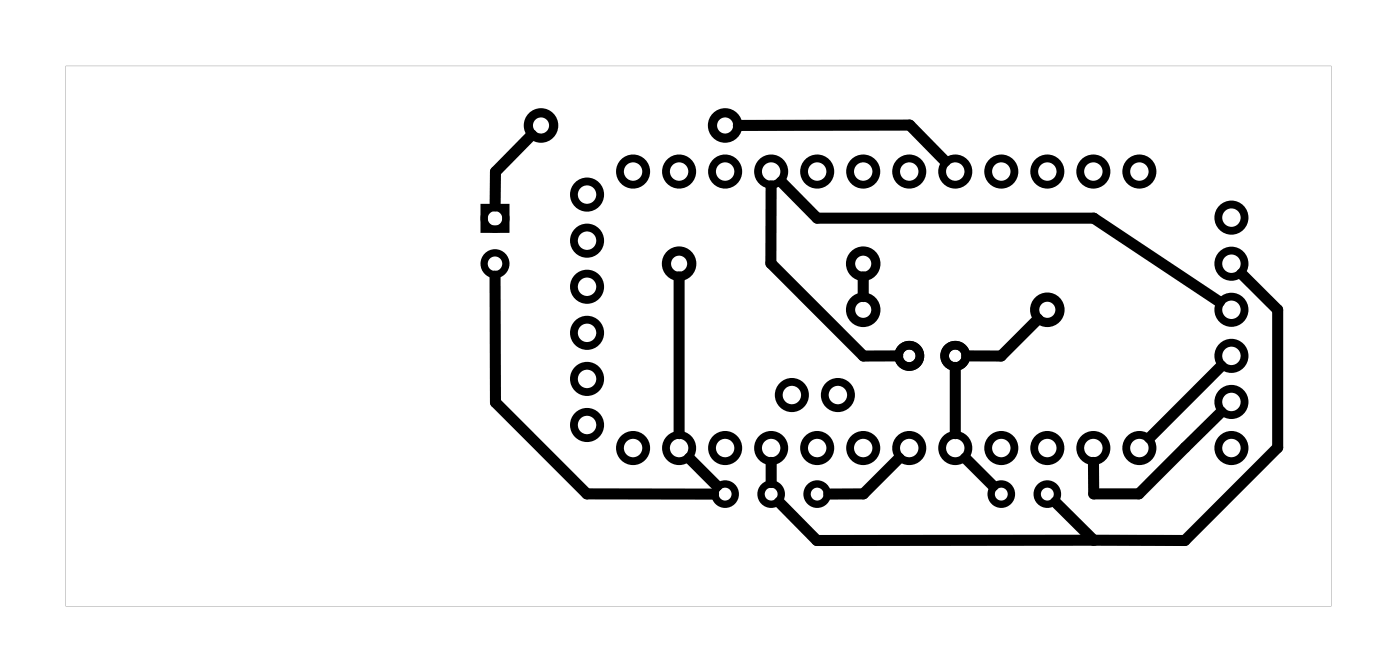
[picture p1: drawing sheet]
<svg xmlns="http://www.w3.org/2000/svg" width="77mm" height="37mm" viewBox="0 0 77 37" stroke-linecap="round" stroke-linejoin="round" font-family="sans-serif">
<path d="M3.6 3.6v29.8h69.9v-29.8zM3.6 3.6h69.9v29.8h-69.9z" fill="#000"/>
<g fill="none" stroke="#000" stroke-width=".41">
<circle cx="40" cy="27.2" r=".56"/>
<circle cx="42.6" cy="27.2" r=".56"/>
<circle cx="45.1" cy="27.2" r=".56"/>
<circle cx="55.3" cy="27.2" r=".56"/>
<circle cx="57.8" cy="27.2" r=".56"/>
</g>
<g fill="none" stroke="#000" stroke-width=".51">
<circle cx="29.9" cy="6.9" r=".7"/>
<circle cx="37.5" cy="14.5" r=".7"/>
<circle cx="40" cy="6.9" r=".7"/>
<circle cx="47.6" cy="14.5" r=".7"/>
<circle cx="47.6" cy="17.1" r=".7"/>
<circle cx="57.8" cy="17.1" r=".7"/>
</g>
<g fill="none" stroke="#000" stroke-width=".4">
<path d="M26.7 11.4h1.2v1.2h-1.2z"/>
<circle cx="27.3" cy="12" r=".6"/>
<circle cx="27.3" cy="14.5" r=".6"/>
</g>
<g fill="none" stroke="#000" stroke-width=".43">
<circle cx="32.4" cy="18.3" r=".72"/>
<circle cx="32.4" cy="15.8" r=".72"/>
<circle cx="32.4" cy="13.3" r=".72"/>
<circle cx="32.4" cy="10.7" r=".72"/>
<circle cx="34.9" cy="9.5" r=".72"/>
<circle cx="37.5" cy="9.5" r=".72"/>
<circle cx="40" cy="9.5" r=".72"/>
<circle cx="42.6" cy="9.5" r=".72"/>
<circle cx="45.1" cy="9.5" r=".72"/>
<circle cx="47.6" cy="9.5" r=".72"/>
<circle cx="50.2" cy="9.5" r=".72"/>
<circle cx="52.7" cy="9.5" r=".72"/>
<circle cx="55.3" cy="9.5" r=".72"/>
<circle cx="57.8" cy="9.5" r=".72"/>
<circle cx="60.3" cy="9.5" r=".72"/>
<circle cx="62.9" cy="9.5" r=".72"/>
<circle cx="68" cy="14.5" r=".72"/>
<circle cx="68" cy="12" r=".72"/>
<circle cx="68" cy="17.1" r=".72"/>
<circle cx="68" cy="19.6" r=".72"/>
<circle cx="32.4" cy="23.4" r=".72"/>
<circle cx="32.4" cy="20.9" r=".72"/>
<circle cx="34.9" cy="24.7" r=".72"/>
<circle cx="37.5" cy="24.7" r=".72"/>
<circle cx="40" cy="24.7" r=".72"/>
<circle cx="42.6" cy="24.7" r=".72"/>
<circle cx="43.7" cy="21.8" r=".72"/>
<circle cx="45.1" cy="24.7" r=".72"/>
<circle cx="46.2" cy="21.8" r=".72"/>
<circle cx="47.6" cy="24.7" r=".72"/>
<circle cx="50.2" cy="24.7" r=".72"/>
<circle cx="52.7" cy="24.7" r=".72"/>
<circle cx="55.3" cy="24.7" r=".72"/>
<circle cx="57.8" cy="24.7" r=".72"/>
<circle cx="60.3" cy="24.7" r=".72"/>
<circle cx="62.9" cy="24.7" r=".72"/>
<circle cx="68" cy="22.2" r=".72"/>
<circle cx="68" cy="24.7" r=".72"/>
</g>
<g fill="none" stroke="#000" stroke-width=".48">
<circle cx="50.2" cy="19.6" r=".59"/>
<circle cx="52.7" cy="19.6" r=".59"/>
</g>
<g fill="none" stroke="#000" stroke-width=".61">
<path d="M27.3 15.2v7l5.1 5h7M29.3 7.4l-2 2.1v1.9M37.5 15.3v8.6M40.7 6.9h9.5l2 2M42.6 10.2l-.1 4.3 5.1 5.1h1.9M43.1 10l2 2h15.3l6.9 4.6M47.6 15.3v1M57.3 17.6l-2.1 2h-1.9M68.5 15.1l2 2v7.6l-5.1 5.1h-5M38 25.3l1.6 1.5M42.6 25.5v1.1M43 27.7l2.1 2.1h15.3"/>
<path d="M49.6 25.3l-2 1.9h-1.9M52.7 20.2v3.7M53.3 25.3l1.5 1.5M58.2 27.7l2.2 2.1M67.4 22.7l-4.6 4.5h-2.4l-.1-1.7M67.4 20.2l-4 3.9"/>
</g>
</svg>
